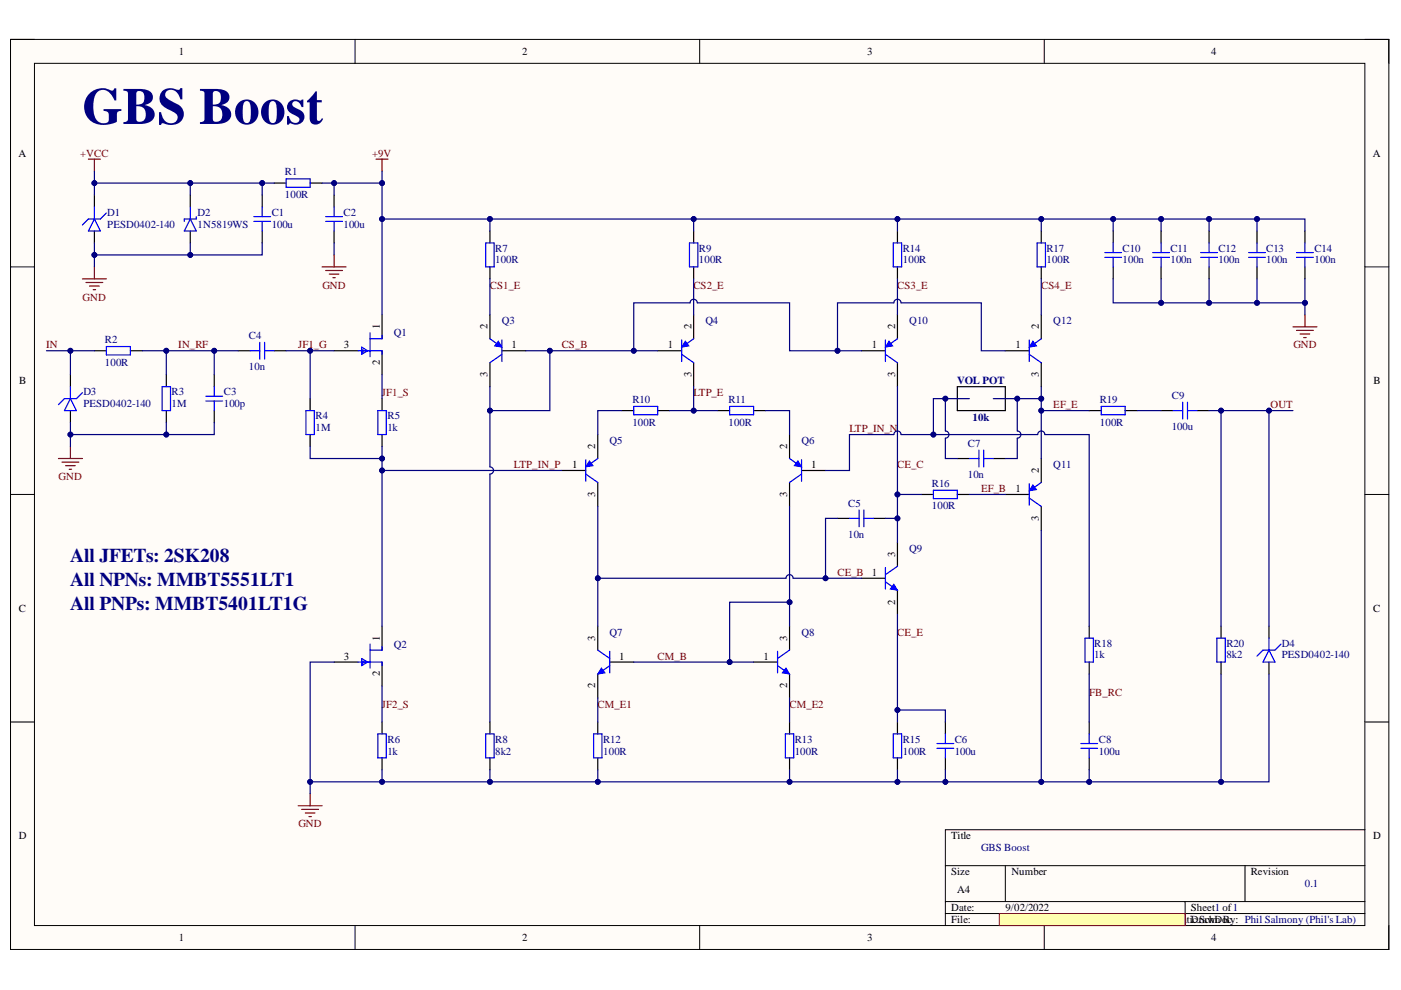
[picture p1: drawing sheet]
<svg xmlns="http://www.w3.org/2000/svg" width="297mm" height="210mm" viewBox="0 0 297 210" stroke-linecap="round" stroke-linejoin="round" font-family="sans-serif">
<defs><g id="words">
<text font-size="11" fill="#000080" x="17.4" y="26.3">GBS Boost</text>
<g font-size="4.1" fill="#000080">
<text x="14.9" y="119.2">All JFETs: 2SK208</text>
<text x="14.9" y="124.2">All NPNs: MMBT5551LT1</text>
<text x="14.9" y="129.3">All PNPs: MMBT5401LT1G</text>
</g>
<g font-size="2.3">
<text x="37.9" y="11.7">1</text>
<text x="110.7" y="11.7">2</text>
<text x="183.9" y="11.7">3</text>
<text x="256.8" y="11.7">4</text>
<text x="3.9" y="33.3">A</text>
<text x="291.1" y="33.3">A</text>
<text x="80.5" y="69.8" transform="rotate(-90 80.5 69.8)">1</text>
<text x="103.4" y="69.8" transform="rotate(-90 103.4 69.8)">2</text>
<text x="146.6" y="69.8" transform="rotate(-90 146.6 69.8)">2</text>
<text x="189.8" y="69.8" transform="rotate(-90 189.8 69.8)">2</text>
<text x="220.3" y="69.8" transform="rotate(-90 220.3 69.8)">2</text>
<text x="72.9" y="73.9">3</text>
<text x="80.5" y="77.4" transform="rotate(-90 80.5 77.4)">2</text>
<text x="108.4" y="73.9">1</text>
<text x="141.6" y="73.9">1</text>
<text x="184.8" y="73.9">1</text>
<text x="215.3" y="73.9">1</text>
<text x="4.1" y="81.5">B</text>
<text x="103.4" y="79.9" transform="rotate(-90 103.4 79.9)">3</text>
<text x="146.6" y="79.9" transform="rotate(-90 146.6 79.9)">3</text>
<text x="189.8" y="79.9" transform="rotate(-90 189.8 79.9)">3</text>
<text x="220.3" y="79.9" transform="rotate(-90 220.3 79.9)">3</text>
<text x="291.2" y="81.5">B</text>
<text x="126.2" y="95.2" transform="rotate(-90 126.2 95.2)">2</text>
<text x="166.9" y="95.2" transform="rotate(-90 166.9 95.2)">2</text>
<text x="121.3" y="99.3">1</text>
<text x="172" y="99.3">1</text>
<text x="220.3" y="100.2" transform="rotate(-90 220.3 100.2)">2</text>
<text x="126.2" y="105.3" transform="rotate(-90 126.2 105.3)">3</text>
<text x="166.9" y="105.3" transform="rotate(-90 166.9 105.3)">3</text>
<text x="215.3" y="104.4">1</text>
<text x="220.3" y="110.4" transform="rotate(-90 220.3 110.4)">3</text>
<text x="189.8" y="118.1" transform="rotate(-90 189.8 118.1)">3</text>
<text x="184.8" y="122.1">1</text>
<text x="4" y="129.7">C</text>
<text x="189.8" y="128.2" transform="rotate(-90 189.8 128.2)">2</text>
<text x="291.1" y="129.7">C</text>
<text x="80.5" y="135.8" transform="rotate(-90 80.5 135.8)">1</text>
<text x="126.2" y="135.8" transform="rotate(-90 126.2 135.8)">3</text>
<text x="166.9" y="135.8" transform="rotate(-90 166.9 135.8)">3</text>
<text x="72.9" y="139.9">3</text>
<text x="80.5" y="143.4" transform="rotate(-90 80.5 143.4)">2</text>
<text x="131.3" y="139.9">1</text>
<text x="161.9" y="139.9">1</text>
<text x="126.2" y="146" transform="rotate(-90 126.2 146)">2</text>
<text x="166.9" y="146" transform="rotate(-90 166.9 146)">2</text>
<text x="4" y="178">D</text>
<text x="201.7" y="178">Title</text>
<text x="291.1" y="178">D</text>
<text x="201.7" y="185.6">Size</text>
<text x="214.4" y="185.6">Number</text>
<text x="265.2" y="185.6">Revision</text>
<text x="202.9" y="189.4">A4</text>
<text x="201.7" y="193.2">Date:</text>
<text x="201.7" y="195.7">File:</text>
<text x="213.2" y="193.2">9/02/2022</text>
<text x="213.2" y="195.7">C:\Users\..\Goldbergstein_Boost-SchematiDrawn By: Phil Salmony (Phil's Lab)</text>
<text x="252.5" y="193.2">Sheet1 of1</text>
<text x="252.8" y="195.7">c.SchDoc</text>
<text x="37.9" y="199.5">1</text>
<text x="110.7" y="199.5">2</text>
<text x="183.9" y="199.5">3</text>
<text x="256.8" y="199.5">4</text>
</g>
<g font-size="2.3" fill="#800000">
<text x="17" y="33.3">+VCC</text>
<text x="78.9" y="33.3">+9V</text>
<text x="17.5" y="63.7">GND</text>
<text x="68.3" y="61.2">GND</text>
<text x="103.9" y="61.2">CS1_E</text>
<text x="147" y="61.2">CS2_E</text>
<text x="190.2" y="61.2">CS3_E</text>
<text x="220.8" y="61.2">CS4_E</text>
<text x="9.8" y="73.9">IN</text>
<text x="37.8" y="73.9">IN_RF</text>
<text x="63.2" y="73.9">JF1_G</text>
<text x="119.1" y="73.9">CS_B</text>
<text x="274.2" y="73.9">GND</text>
<text x="80.9" y="84">JF1_S</text>
<text x="147" y="84">LTP_E</text>
<text x="223.3" y="86.5">EF_E</text>
<text x="269.4" y="86.5">OUT</text>
<text x="180.1" y="91.7">LTP_IN_N</text>
<text x="12.4" y="101.8">GND</text>
<text x="108.9" y="99.3">LTP_IN_P</text>
<text x="190.2" y="99.3">CE_C</text>
<text x="208" y="104.4">EF_B</text>
<text x="177.5" y="122.1">CE_B</text>
<text x="190.2" y="134.8">CE_E</text>
<text x="139.4" y="139.9">CM_B</text>
<text x="230.9" y="147.5">FB_RC</text>
<text x="80.9" y="150.1">JF2_S</text>
<text x="126.7" y="150.1">CM_E1</text>
<text x="167.4" y="150.1">CM_E2</text>
<text x="63.3" y="175.4">GND</text>
</g>
<g font-size="2.3" fill="#000080">
<text x="60.4" y="37.2">R1</text>
<text x="22.8" y="45.7">D1</text>
<text x="41.9" y="45.7">D2</text>
<text x="57.6" y="45.7">C1</text>
<text x="60.4" y="42">100R</text>
<text x="72.8" y="45.7">C2</text>
<text x="22.8" y="48.3">PESD0402-140</text>
<text x="41.9" y="48.3">1N5819WS</text>
<text x="57.6" y="48.3">100u</text>
<text x="72.8" y="48.3">100u</text>
<text x="105" y="53.3">R7</text>
<text x="148.2" y="53.3">R9</text>
<text x="191.4" y="53.3">R14</text>
<text x="221.9" y="53.3">R17</text>
<text x="238" y="53.3">C10</text>
<text x="248.2" y="53.3">C11</text>
<text x="258.3" y="53.3">C12</text>
<text x="268.5" y="53.3">C13</text>
<text x="278.7" y="53.3">C14</text>
<text x="105" y="55.9">100R</text>
<text x="148.2" y="55.9">100R</text>
<text x="191.4" y="55.9">100R</text>
<text x="221.9" y="55.9">100R</text>
<text x="238" y="55.9">100n</text>
<text x="248.2" y="55.9">100n</text>
<text x="258.3" y="55.9">100n</text>
<text x="268.5" y="55.9">100n</text>
<text x="278.7" y="55.9">100n</text>
<text x="52.8" y="71.8">C4</text>
<text x="83.5" y="71.3">Q1</text>
<text x="106.4" y="68.8">Q3</text>
<text x="149.5" y="68.8">Q4</text>
<text x="192.8" y="68.8">Q10</text>
<text x="223.3" y="68.8">Q12</text>
<text x="22.2" y="72.8">R2</text>
<text x="22.2" y="77.6">100R</text>
<text x="17.7" y="83.8">D3</text>
<text x="36.4" y="83.8">R3</text>
<text x="47.5" y="83.8">C3</text>
<text x="52.8" y="78.4">10n</text>
<text x="202.9" y="81.5">VOL POT</text>
<text x="17.7" y="86.3">PESD0402-140</text>
<text x="36.4" y="86.3">1M</text>
<text x="47.5" y="86.3">100p</text>
<text x="66.9" y="88.9">R4</text>
<text x="82.1" y="88.9">R5</text>
<text x="134.1" y="85.4">R10</text>
<text x="154.5" y="85.4">R11</text>
<text x="206.2" y="89.2">10k</text>
<text x="233.2" y="85.4">R19</text>
<text x="248.4" y="84.5">C9</text>
<text x="66.9" y="91.4">1M</text>
<text x="82.1" y="91.4">1k</text>
<text x="129.2" y="94.2">Q5</text>
<text x="134.1" y="90.3">100R</text>
<text x="154.5" y="90.3">100R</text>
<text x="169.9" y="94.2">Q6</text>
<text x="205.2" y="94.7">C7</text>
<text x="233.2" y="90.3">100R</text>
<text x="248.4" y="91.2">100u</text>
<text x="205.2" y="101.3">10n</text>
<text x="223.3" y="99.3">Q11</text>
<text x="179.8" y="107.4">C5</text>
<text x="197.6" y="103.2">R16</text>
<text x="197.6" y="108">100R</text>
<text x="179.8" y="114">10n</text>
<text x="192.8" y="117.1">Q9</text>
<text x="83.5" y="137.3">Q2</text>
<text x="129.2" y="134.8">Q7</text>
<text x="169.9" y="134.8">Q8</text>
<text x="232" y="137.1">R18</text>
<text x="260" y="137.1">R20</text>
<text x="271.8" y="137.1">D4</text>
<text x="232" y="139.6">1k</text>
<text x="260" y="139.6">8k2</text>
<text x="271.8" y="139.6">PESD0402-140</text>
<text x="82.1" y="157.4">R6</text>
<text x="82.1" y="160">1k</text>
<text x="105" y="157.4">R8</text>
<text x="105" y="160">8k2</text>
<text x="127.9" y="157.4">R12</text>
<text x="127.9" y="160">100R</text>
<text x="168.5" y="157.4">R13</text>
<text x="168.5" y="160">100R</text>
<text x="191.4" y="157.4">R15</text>
<text x="191.4" y="160">100R</text>
<text x="202.4" y="157.4">C6</text>
<text x="202.4" y="160">100u</text>
<text x="232.9" y="157.4">C8</text>
<text x="232.9" y="160">100u</text>
<text x="208" y="180.5">GBS Boost</text>
<text x="276.7" y="188.1">0.1</text>
</g>
</g></defs>
<path d="M2.2 8.4h292.3v192.9h-292.3z" fill-rule="evenodd" fill="#fffcf8"/>
<path d="M2.2 8.4h292.3v192.9h-292.3z" fill="none" stroke="#000" stroke-width=".21"/>
<path d="M7.3 13.4h282.1v182.8h-282.1z" fill-rule="evenodd" fill="#fffcf8"/>
<g fill="none" stroke="#000" stroke-width=".21">
<path d="M2.2 8.4h5.1M7.3 13.4h282.1v182.8h-282.1zM75.3 8.4v5M148.3 8.4v5M221.4 8.4v5M289.4 8.4h5.1v5M2.2 56.6h5.1M289.4 56.6h5.1M2.2 104.8h5.1M289.4 104.8h5.1M2.2 153.1h5.1M289.4 153.1h5.1"/>
<path d="M289.4 175.9h-89v20.3M75.3 196.2v5.1M148.3 196.2v5.1M200.4 183.5h89M200.4 191.2h89M200.4 193.7h89M213.1 183.5v7.7M221.4 196.2v5.1M251.3 191.2v5M264 183.5v7.7M294.5 196.2v5.1"/>
</g>
<path d="M103.9 66.7v5.1M103.9 76.9v5.1M106.4 74.4h5.1" fill="none" stroke="#000" stroke-width=".25"/>
<path d="M103.9 71.8l1.7 1.3M106.4 72.1v4.5M106.4 75.1l-2.5 1.8" fill="none" stroke="#00f" stroke-width=".25"/>
<path d="M105.6 72.3l.8 1.3-1.5-.3z" fill="#00f"/>
<path d="M105.6 72.3l.8 1.3-1.5-.3z" fill="none" stroke="#00f" stroke-width=".21"/>
<g fill="none" stroke="#000" stroke-width=".25">
<path d="M103.9 49v2.5M103.9 56.6v2.5M20 74.4h2.6M27.6 74.4h2.6M35.3 79.4v2.6M45.4 79.4v2.6M50.5 74.4h2.5M58.1 74.4h2.6M70.8 74.4h5.1M81 66.7v5.1M81 74.4v5M139.4 74.4h5.1"/>
<path d="M147.1 66.7v5.1M147.1 76.9v5.1M35.3 87.1v2.5M45.4 87.1v2.5M65.8 84.5v2.6M65.8 92.1v2.6M81 84.5v2.6M81 92.1v2.6M81 132.8v5M70.8 140.4h5.1M81 140.4v5.1M81 153.1v2.5"/>
<path d="M81 160.7v2.5"/>
</g>
<g fill="none" stroke="#00f" stroke-width=".25">
<path d="M103 51.5h1.8v5.1h-1.8zM22.6 73.5h5v1.8h-5zM53 74.4h2.1M55.1 72.6v3.5M56.1 72.6v3.5M56.1 74.4h2M75.9 74.4h5.1v.7M76.7 73.6l1.3 .8-1.3 .7zM76.9 74.1v.8M78.5 70.6v5M81 71.1v.7h-2.5M144.5 72.1v4.5"/>
<path d="M144.5 75.1l2.6 1.8M147.1 71.8l-1.8 1.3M34.4 82h1.7v5.1h-1.7zM43.6 85h3.6M43.6 84h3.6M45.4 82v2M45.4 85v2.1M64.9 87.1h1.7v5h-1.7zM80.1 87.1h1.8v5h-1.8zM76.7 139.6l1.3 .8-1.3 .7zM78.5 136.6v5M81 137.1v.7h-2.5"/>
<path d="M75.9 140.4h5.1v.7M76.9 140.1v.8M80.1 155.6h1.8v5.1h-1.8z"/>
</g>
<path d="M79.7 33.7h2.6M81 33.7v2.6M12.4 97.2h5.1M13.2 98h3.5M13.9 98.7h2M14.7 99.5h.5M14.9 94.7v2.5" fill="none" stroke="#800000" stroke-width=".25"/>
<path d="M145.3 72.3l.8 1-1.6 .3z" fill="#00f"/>
<path d="M145.3 72.3l.8 1-1.6 .3z" fill="none" stroke="#00f" stroke-width=".21"/>
<path d="M126.7 132.8v5M126.7 142.9v5.1M129.3 140.4h5.1" fill="none" stroke="#000" stroke-width=".25"/>
<path d="M126.7 137.8l2.6 1.8M129.3 138.1v4.6M129.3 141.1l-2.6 1.8" fill="none" stroke="#00f" stroke-width=".25"/>
<path d="M127.5 141.6l.8 1.1-1.6 .2z" fill="#00f"/>
<path d="M127.5 141.6l.8 1.1-1.6 .2z" fill="none" stroke="#00f" stroke-width=".21"/>
<path d="M119.1 99.8h5.1M126.7 92.1v5.1M126.7 102.3v5.1" fill="none" stroke="#000" stroke-width=".25"/>
<path d="M124.2 97.5v4.5M126.7 97.2l-1.7 1.3M124.2 100.5l2.5 1.8" fill="none" stroke="#00f" stroke-width=".25"/>
<path d="M125 97.7l.7 1-1.5 .3z" fill="#00f"/>
<path d="M125 97.7l.7 1-1.5 .3z" fill="none" stroke="#00f" stroke-width=".21"/>
<path d="M167.4 92.1v5.1M169.9 99.8h5.1M167.4 102.3v5.1" fill="none" stroke="#000" stroke-width=".25"/>
<path d="M167.4 97.2l1.8 1.3M169.9 97.5v4.5M169.9 100.5l-2.5 1.8" fill="none" stroke="#00f" stroke-width=".25"/>
<path d="M169.2 97.7l.7 1.3-1.5-.3z" fill="#00f"/>
<path d="M169.2 97.7l.7 1.3-1.5-.3z" fill="none" stroke="#00f" stroke-width=".21"/>
<path d="M147.1 49v2.5M147.1 56.6v2.5M131.8 87.1h2.6M139.4 87.1h2.6M152.2 87.1h2.5M159.8 87.1h2.5M167.4 132.8v5M159.8 140.4h5.1M167.4 142.9v5.1" fill="none" stroke="#000" stroke-width=".25"/>
<path d="M146.2 51.5h1.8v5.1h-1.8zM134.4 86.2h5v1.7h-5zM154.7 86.2h5.1v1.7h-5.1zM164.9 138.1v4.6M167.4 137.8l-2.5 1.8M164.9 141.1l2.5 1.8" fill="none" stroke="#00f" stroke-width=".25"/>
<path d="M166.6 141.6l.8 1.3-1.5-.2z" fill="#00f"/>
<path d="M166.6 141.6l.8 1.3-1.5-.2z" fill="none" stroke="#00f" stroke-width=".21"/>
<path d="M190.3 115v5.1M182.7 122.6h5M190.3 125.1v5.1M103.9 153.1v2.5M126.7 153.1v2.5M167.4 153.1v2.5M103.9 160.7v2.5M126.7 160.7v2.5M167.4 160.7v2.5" fill="none" stroke="#000" stroke-width=".25"/>
<path d="M187.7 123.4l2.6 1.7M187.7 120.3v4.6M190.3 120.1l-2.6 1.7M103 155.6h1.8v5.1h-1.8zM125.9 155.6h1.7v5.1h-1.7zM166.5 155.6h1.8v5.1h-1.8z" fill="none" stroke="#00f" stroke-width=".25"/>
<path d="M63.2 170.8h5.1M64 171.6h3.5M64.7 172.4h2.1M65.5 173.1h.5M65.8 168.3v2.5" fill="none" stroke="#800000" stroke-width=".25"/>
<path d="M189.5 123.9l.8 1.2-1.5-.2z" fill="#00f"/>
<path d="M189.5 123.9l.8 1.2-1.5-.2z" fill="none" stroke="#00f" stroke-width=".21"/>
<path d="M182.7 74.4h5M190.3 66.7v5.1M190.3 76.9v5.1M190.3 153.1v2.5M190.3 160.7v2.5" fill="none" stroke="#000" stroke-width=".25"/>
<path d="M187.7 72.1v4.6M187.7 75.1l2.6 1.8M190.3 71.8l-1.8 1.3M189.4 155.6h1.8v5.1h-1.8z" fill="none" stroke="#00f" stroke-width=".25"/>
<path d="M188.5 72.3l.8 1-1.6 .3z" fill="#00f"/>
<path d="M188.5 72.3l.8 1-1.6 .3z" fill="none" stroke="#00f" stroke-width=".21"/>
<path d="M190.3 49v2.5M190.3 56.6v2.5M213.1 74.4h5.1M220.8 66.7v5.1M220.8 76.9v5.1M177.6 109.9h2.5M185.2 109.9h2.5M200.4 153.1v2.5M200.4 160.7v2.5" fill="none" stroke="#000" stroke-width=".25"/>
<path d="M189.4 51.5h1.8v5.1h-1.8zM218.2 72.1v4.6M218.2 75.1l2.6 1.8M220.8 71.8l-1.8 1.3M180.1 109.9h2M182.1 108.1v3.6M183.2 108.1v3.6M183.2 109.9h2M198.7 158.7h3.5M198.7 157.6h3.5M200.4 155.6v2M200.4 158.7v2" fill="none" stroke="#00f" stroke-width=".25"/>
<path d="M219 72.3l.8 1-1.6 .3z" fill="#00f"/>
<path d="M219 72.3l.8 1-1.6 .3z" fill="none" stroke="#00f" stroke-width=".21"/>
<path d="M220.8 49v2.5M220.8 56.6v2.5M220.8 97.2v5.1M213.1 104.8h5.1M220.8 107.4v5.1" fill="none" stroke="#000" stroke-width=".25"/>
<path d="M219.9 51.5h1.8v5.1h-1.8zM218.2 102.5v4.6M218.2 105.6l2.6 1.8M220.8 102.3l-1.8 1.3" fill="none" stroke="#00f" stroke-width=".25"/>
<path d="M219 102.8l.8 1-1.6 .3z" fill="#00f"/>
<path d="M219 102.8l.8 1-1.6 .3z" fill="none" stroke="#00f" stroke-width=".21"/>
<g fill="none" stroke="#000" stroke-width=".25">
<path d="M58.1 38.8h2.6M65.8 38.8h2.5M20 41.4v2.5M20 49v2.5M40.3 41.4v2.5M40.3 49v2.5M55.6 41.4v2.5M55.6 49v2.5M70.8 41.4v2.5M70.8 49v2.5M236 49v2.5M236 56.6v2.5"/>
<path d="M246.2 49v2.5M246.2 56.6v2.5M256.3 49v2.5M256.3 56.6v2.5M266.5 49v2.5M266.5 56.6v2.5M276.7 49v2.5M276.7 56.6v2.5M14.9 79.4v2.6M14.9 87.1v2.5M203 82h10.1v5.1h-10.1zM203 97.2h2.5"/>
<path d="M210.6 97.2h2.5M230.9 87.1h2.6M238.6 87.1h2.5M246.2 87.1h2.5M253.8 87.1h2.5M195.4 104.8h2.5M203 104.8h2.5M230.9 132.8v2.5M258.9 132.8v2.5M269 132.8v2.5M230.9 140.4v2.5M230.9 153.1v2.5"/>
<path d="M258.9 140.4v2.5M269 140.4v2.5M230.9 160.7v2.5"/>
</g>
<g fill="none" stroke="#00f" stroke-width=".25">
<path d="M60.7 37.9h5.1v1.8h-5.1zM20 46.4l1.3 2.6h-2.6zM20 43.9v2.5M22.6 45.2l-1.3 1.2h-2.6l-1.2 1.3M40.3 46.4l1.3 2.6h-2.5zM40.3 43.9v2.5M41.6 45.9v.5h-2.5v.5M53.8 45.9h3.6M53.8 46.9h3.6M55.6 43.9v2M55.6 46.9v2.1M69.1 45.9h3.5"/>
<path d="M69.1 46.9h3.5M70.8 43.9v2M70.8 46.9v2.1M234.2 54.6h3.6M234.2 53.6h3.6M236 51.5v2.1M236 54.6v2M244.4 54.6h3.6M244.4 53.6h3.6M246.2 51.5v2.1M246.2 54.6v2M254.6 54.6h3.5"/>
<path d="M254.6 53.6h3.5M256.3 51.5v2.1M256.3 54.6v2M264.7 54.6h3.6M264.7 53.6h3.6M266.5 51.5v2.1M266.5 54.6v2M274.9 54.6h3.6M274.9 53.6h3.6M276.7 51.5v2.1M276.7 54.6v2M14.9 84.5l1.3 2.6h-2.5z"/>
<path d="M14.9 82v2.5M17.5 83.3l-1.3 1.2h-2.5l-1.3 1.3M205.5 97.2h2.1M207.6 95.4v3.6M208.6 95.4v3.6M208.6 97.2h2M233.5 86.2h5.1v1.7h-5.1zM248.7 87.1h2.1M250.8 85.3v3.5M251.8 85.3v3.5M251.8 87.1h2M197.9 103.9h5.1v1.8h-5.1z"/>
<path d="M230 135.3h1.8v5.1h-1.8zM258 135.3h1.8v5.1h-1.8zM269 137.8l1.3 2.6h-2.5zM269 135.3v2.5M271.6 136.6l-1.3 1.2h-2.5l-1.3 1.3M229.2 158.7h3.5M229.2 157.6h3.5M230.9 155.6v2M230.9 158.7v2"/>
</g>
<g fill="none" stroke="#800000" stroke-width=".25">
<path d="M18.7 33.7h2.6M20 33.7v2.6M17.5 59.1h5.1M18.2 59.9h3.6M20 56.6v2.5M68.3 56.6h5.1M69.1 57.4h3.5M69.8 58.1h2.1M70.6 58.9h.5M70.8 54.1v2.5M19 60.7h2M19.8 61.4h.5"/>
<path d="M274.1 69.3h5.1M274.9 70.1h3.6M275.7 70.8h2M276.4 71.6h.5M276.7 66.7v2.6"/>
</g>
<path d="M30.2 74.4h5.1v5" fill="none" stroke="#000080" stroke-width=".25"/>
<circle cx="35.3" cy="74.4" r=".51" fill="#000080"/>
<circle cx="35.3" cy="74.4" r=".51" fill="none" stroke="#000080" stroke-width=".21"/>
<path d="M35.3 89.6v2.5h10.1v-2.5" fill="none" stroke="#000080" stroke-width=".25"/>
<circle cx="35.3" cy="92.1" r=".51" fill="#000080"/>
<circle cx="35.3" cy="92.1" r=".51" fill="none" stroke="#000080" stroke-width=".21"/>
<path d="M35.3 74.4h10.1v5" fill="none" stroke="#000080" stroke-width=".25"/>
<circle cx="45.4" cy="74.4" r=".51" fill="#000080"/>
<circle cx="45.4" cy="74.4" r=".51" fill="none" stroke="#000080" stroke-width=".21"/>
<circle cx="35.3" cy="74.4" r=".51" fill="#000080"/>
<circle cx="35.3" cy="74.4" r=".51" fill="none" stroke="#000080" stroke-width=".21"/>
<path d="M35.3 92.1h-20.4v2.6" fill="none" stroke="#000080" stroke-width=".25"/>
<circle cx="14.9" cy="92.1" r=".51" fill="#000080"/>
<circle cx="14.9" cy="92.1" r=".51" fill="none" stroke="#000080" stroke-width=".21"/>
<circle cx="35.3" cy="92.1" r=".51" fill="#000080"/>
<circle cx="35.3" cy="92.1" r=".51" fill="none" stroke="#000080" stroke-width=".21"/>
<path d="M45.4 74.4h5.1" fill="none" stroke="#000080" stroke-width=".25"/>
<circle cx="45.4" cy="74.4" r=".51" fill="#000080"/>
<circle cx="45.4" cy="74.4" r=".51" fill="none" stroke="#000080" stroke-width=".21"/>
<path d="M60.7 74.4h5.1v10.1" fill="none" stroke="#000080" stroke-width=".25"/>
<circle cx="65.8" cy="74.4" r=".51" fill="#000080"/>
<circle cx="65.8" cy="74.4" r=".51" fill="none" stroke="#000080" stroke-width=".21"/>
<path d="M81 79.4v5.1M65.8 94.7v2.5h15.2v-2.5" fill="none" stroke="#000080" stroke-width=".25"/>
<circle cx="81" cy="97.2" r=".51" fill="#000080"/>
<circle cx="81" cy="97.2" r=".51" fill="none" stroke="#000080" stroke-width=".21"/>
<path d="M81 97.2v2.6h38.1" fill="none" stroke="#000080" stroke-width=".25"/>
<circle cx="81" cy="99.8" r=".51" fill="#000080"/>
<circle cx="81" cy="99.8" r=".51" fill="none" stroke="#000080" stroke-width=".21"/>
<circle cx="81" cy="97.2" r=".51" fill="#000080"/>
<circle cx="81" cy="97.2" r=".51" fill="none" stroke="#000080" stroke-width=".21"/>
<path d="M81 99.8v33" fill="none" stroke="#000080" stroke-width=".25"/>
<circle cx="81" cy="99.8" r=".51" fill="#000080"/>
<circle cx="81" cy="99.8" r=".51" fill="none" stroke="#000080" stroke-width=".21"/>
<path d="M70.8 140.4h-5v25.4h15.2v-2.6M81 145.5v7.6" fill="none" stroke="#000080" stroke-width=".25"/>
<circle cx="81" cy="165.8" r=".51" fill="#000080"/>
<circle cx="81" cy="165.8" r=".51" fill="none" stroke="#000080" stroke-width=".21"/>
<circle cx="65.8" cy="165.8" r=".51" fill="#000080"/>
<circle cx="65.8" cy="165.8" r=".51" fill="none" stroke="#000080" stroke-width=".21"/>
<path d="M65.8 74.4h5" fill="none" stroke="#000080" stroke-width=".25"/>
<circle cx="65.8" cy="74.4" r=".51" fill="#000080"/>
<circle cx="65.8" cy="74.4" r=".51" fill="none" stroke="#000080" stroke-width=".21"/>
<path d="M103.9 59.1v7.6M131.8 87.1h-5.1v5M147.1 82v5.1" fill="none" stroke="#000080" stroke-width=".25"/>
<circle cx="147.1" cy="87.1" r=".51" fill="#000080"/>
<circle cx="147.1" cy="87.1" r=".51" fill="none" stroke="#000080" stroke-width=".21"/>
<path d="M103.9 46.4h43.2v2.6M147.1 59.1v7.6M162.3 87.1h5.1v5" fill="none" stroke="#000080" stroke-width=".25"/>
<circle cx="147.1" cy="46.4" r=".51" fill="#000080"/>
<circle cx="147.1" cy="46.4" r=".51" fill="none" stroke="#000080" stroke-width=".21"/>
<circle cx="103.9" cy="46.4" r=".51" fill="#000080"/>
<circle cx="103.9" cy="46.4" r=".51" fill="none" stroke="#000080" stroke-width=".21"/>
<path d="M134.4 140.4h25.4" fill="none" stroke="#000080" stroke-width=".25"/>
<circle cx="154.7" cy="140.4" r=".51" fill="#000080"/>
<circle cx="154.7" cy="140.4" r=".51" fill="none" stroke="#000080" stroke-width=".21"/>
<path d="M167.4 127.7h-12.7v12.7" fill="none" stroke="#000080" stroke-width=".25"/>
<circle cx="154.7" cy="140.4" r=".51" fill="#000080"/>
<circle cx="154.7" cy="140.4" r=".51" fill="none" stroke="#000080" stroke-width=".21"/>
<circle cx="167.4" cy="127.7" r=".51" fill="#000080"/>
<circle cx="167.4" cy="127.7" r=".51" fill="none" stroke="#000080" stroke-width=".21"/>
<path d="M126.7 148v5.1M167.4 148v5.1M65.8 165.8v2.5" fill="none" stroke="#000080" stroke-width=".25"/>
<circle cx="65.8" cy="165.8" r=".51" fill="#000080"/>
<circle cx="65.8" cy="165.8" r=".51" fill="none" stroke="#000080" stroke-width=".21"/>
<path d="M167.4 163.2v2.6h-86.4" fill="none" stroke="#000080" stroke-width=".25"/>
<circle cx="81" cy="165.8" r=".51" fill="#000080"/>
<circle cx="81" cy="165.8" r=".51" fill="none" stroke="#000080" stroke-width=".21"/>
<circle cx="103.9" cy="165.8" r=".51" fill="#000080"/>
<circle cx="103.9" cy="165.8" r=".51" fill="none" stroke="#000080" stroke-width=".21"/>
<circle cx="126.7" cy="165.8" r=".51" fill="#000080"/>
<circle cx="126.7" cy="165.8" r=".51" fill="none" stroke="#000080" stroke-width=".21"/>
<circle cx="167.4" cy="165.8" r=".51" fill="#000080"/>
<circle cx="167.4" cy="165.8" r=".51" fill="none" stroke="#000080" stroke-width=".21"/>
<path d="M126.7 163.2v2.6" fill="none" stroke="#000080" stroke-width=".25"/>
<circle cx="126.7" cy="165.8" r=".51" fill="#000080"/>
<circle cx="126.7" cy="165.8" r=".51" fill="none" stroke="#000080" stroke-width=".21"/>
<path d="M103.9 163.2v2.6" fill="none" stroke="#000080" stroke-width=".25"/>
<circle cx="103.9" cy="165.8" r=".51" fill="#000080"/>
<circle cx="103.9" cy="165.8" r=".51" fill="none" stroke="#000080" stroke-width=".21"/>
<path d="M111.5 74.4h5.1" fill="none" stroke="#000080" stroke-width=".25"/>
<circle cx="116.6" cy="74.4" r=".51" fill="#000080"/>
<circle cx="116.6" cy="74.4" r=".51" fill="none" stroke="#000080" stroke-width=".21"/>
<path d="M142 87.1h10.2" fill="none" stroke="#000080" stroke-width=".25"/>
<circle cx="147.1" cy="87.1" r=".51" fill="#000080"/>
<circle cx="147.1" cy="87.1" r=".51" fill="none" stroke="#000080" stroke-width=".21"/>
<path d="M81 46.4h22.9v2.6" fill="none" stroke="#000080" stroke-width=".25"/>
<circle cx="103.9" cy="46.4" r=".51" fill="#000080"/>
<circle cx="103.9" cy="46.4" r=".51" fill="none" stroke="#000080" stroke-width=".21"/>
<circle cx="81" cy="46.4" r=".51" fill="#000080"/>
<circle cx="81" cy="46.4" r=".51" fill="none" stroke="#000080" stroke-width=".21"/>
<path d="M190.3 130.2v22.9" fill="none" stroke="#000080" stroke-width=".25"/>
<circle cx="190.3" cy="150.5" r=".51" fill="#000080"/>
<circle cx="190.3" cy="150.5" r=".51" fill="none" stroke="#000080" stroke-width=".21"/>
<path d="M190.3 163.2v2.6h-22.9" fill="none" stroke="#000080" stroke-width=".25"/>
<circle cx="190.3" cy="165.8" r=".51" fill="#000080"/>
<circle cx="190.3" cy="165.8" r=".51" fill="none" stroke="#000080" stroke-width=".21"/>
<circle cx="167.4" cy="165.8" r=".51" fill="#000080"/>
<circle cx="167.4" cy="165.8" r=".51" fill="none" stroke="#000080" stroke-width=".21"/>
<path d="M147.1 46.4h43.2v2.6M190.3 59.1v7.6" fill="none" stroke="#000080" stroke-width=".25"/>
<circle cx="190.3" cy="46.4" r=".51" fill="#000080"/>
<circle cx="190.3" cy="46.4" r=".51" fill="none" stroke="#000080" stroke-width=".21"/>
<circle cx="147.1" cy="46.4" r=".51" fill="#000080"/>
<circle cx="147.1" cy="46.4" r=".51" fill="none" stroke="#000080" stroke-width=".21"/>
<path d="M167.4 107.4v25.4" fill="none" stroke="#000080" stroke-width=".25"/>
<circle cx="167.4" cy="127.7" r=".51" fill="#000080"/>
<circle cx="167.4" cy="127.7" r=".51" fill="none" stroke="#000080" stroke-width=".21"/>
<path d="M139.4 74.4h-22.8v12.7h-12.7" fill="none" stroke="#000080" stroke-width=".25"/>
<circle cx="103.9" cy="87.1" r=".51" fill="#000080"/>
<circle cx="103.9" cy="87.1" r=".51" fill="none" stroke="#000080" stroke-width=".21"/>
<circle cx="116.6" cy="74.4" r=".51" fill="#000080"/>
<circle cx="116.6" cy="74.4" r=".51" fill="none" stroke="#000080" stroke-width=".21"/>
<circle cx="134.4" cy="74.4" r=".51" fill="#000080"/>
<circle cx="134.4" cy="74.4" r=".51" fill="none" stroke="#000080" stroke-width=".21"/>
<path d="M103.9 82v17a.76 .76 0 0 1 .7 .8 .76 .76 0 0 1-.7 .7v52.6" fill="none" stroke="#000080" stroke-width=".25"/>
<circle cx="103.9" cy="87.1" r=".51" fill="#000080"/>
<circle cx="103.9" cy="87.1" r=".51" fill="none" stroke="#000080" stroke-width=".21"/>
<path d="M126.7 122.6h39.9a.76 .76 0 0 1 .8-.8 .76 .76 0 0 1 .8 .8h14.5" fill="none" stroke="#000080" stroke-width=".25"/>
<circle cx="175" cy="122.6" r=".51" fill="#000080"/>
<circle cx="175" cy="122.6" r=".51" fill="none" stroke="#000080" stroke-width=".21"/>
<circle cx="126.7" cy="122.6" r=".51" fill="#000080"/>
<circle cx="126.7" cy="122.6" r=".51" fill="none" stroke="#000080" stroke-width=".21"/>
<path d="M126.7 107.4v25.4" fill="none" stroke="#000080" stroke-width=".25"/>
<circle cx="126.7" cy="122.6" r=".51" fill="#000080"/>
<circle cx="126.7" cy="122.6" r=".51" fill="none" stroke="#000080" stroke-width=".21"/>
<path d="M177.6 109.9h-2.6v12.7" fill="none" stroke="#000080" stroke-width=".25"/>
<circle cx="175" cy="122.6" r=".51" fill="#000080"/>
<circle cx="175" cy="122.6" r=".51" fill="none" stroke="#000080" stroke-width=".21"/>
<path d="M187.7 109.9h2.6" fill="none" stroke="#000080" stroke-width=".25"/>
<circle cx="190.3" cy="109.9" r=".51" fill="#000080"/>
<circle cx="190.3" cy="109.9" r=".51" fill="none" stroke="#000080" stroke-width=".21"/>
<path d="M200.4 163.2v2.6h-10.1" fill="none" stroke="#000080" stroke-width=".25"/>
<circle cx="200.4" cy="165.8" r=".51" fill="#000080"/>
<circle cx="200.4" cy="165.8" r=".51" fill="none" stroke="#000080" stroke-width=".21"/>
<circle cx="190.3" cy="165.8" r=".51" fill="#000080"/>
<circle cx="190.3" cy="165.8" r=".51" fill="none" stroke="#000080" stroke-width=".21"/>
<path d="M190.3 150.5h10.1v2.6" fill="none" stroke="#000080" stroke-width=".25"/>
<circle cx="190.3" cy="150.5" r=".51" fill="#000080"/>
<circle cx="190.3" cy="150.5" r=".51" fill="none" stroke="#000080" stroke-width=".21"/>
<path d="M190.3 46.4h30.5v2.6M220.8 59.1v7.6" fill="none" stroke="#000080" stroke-width=".25"/>
<circle cx="220.8" cy="46.4" r=".51" fill="#000080"/>
<circle cx="220.8" cy="46.4" r=".51" fill="none" stroke="#000080" stroke-width=".21"/>
<circle cx="190.3" cy="46.4" r=".51" fill="#000080"/>
<circle cx="190.3" cy="46.4" r=".51" fill="none" stroke="#000080" stroke-width=".21"/>
<path d="M177.6 74.4v-10.2h11.9a.76 .76 0 0 1 .8-.8 .76 .76 0 0 1 .7 .8h17.1v10.2h5" fill="none" stroke="#000080" stroke-width=".25"/>
<circle cx="177.6" cy="74.4" r=".51" fill="#000080"/>
<circle cx="177.6" cy="74.4" r=".51" fill="none" stroke="#000080" stroke-width=".21"/>
<path d="M134.4 74.4v-10.2h11.9a.76 .76 0 0 1 .8-.8 .76 .76 0 0 1 .7 .8h19.6v10.2h15.3" fill="none" stroke="#000080" stroke-width=".25"/>
<circle cx="177.6" cy="74.4" r=".51" fill="#000080"/>
<circle cx="177.6" cy="74.4" r=".51" fill="none" stroke="#000080" stroke-width=".21"/>
<circle cx="134.4" cy="74.4" r=".51" fill="#000080"/>
<circle cx="134.4" cy="74.4" r=".51" fill="none" stroke="#000080" stroke-width=".21"/>
<path d="M190.3 82v33" fill="none" stroke="#000080" stroke-width=".25"/>
<circle cx="190.3" cy="104.8" r=".51" fill="#000080"/>
<circle cx="190.3" cy="104.8" r=".51" fill="none" stroke="#000080" stroke-width=".21"/>
<circle cx="190.3" cy="109.9" r=".51" fill="#000080"/>
<circle cx="190.3" cy="109.9" r=".51" fill="none" stroke="#000080" stroke-width=".21"/>
<path d="M190.3 104.8h5.1M205.5 104.8h7.6" fill="none" stroke="#000080" stroke-width=".25"/>
<circle cx="190.3" cy="104.8" r=".51" fill="#000080"/>
<circle cx="190.3" cy="104.8" r=".51" fill="none" stroke="#000080" stroke-width=".21"/>
<path d="M220.8 112.5v53.3h-20.4" fill="none" stroke="#000080" stroke-width=".25"/>
<circle cx="220.8" cy="165.8" r=".51" fill="#000080"/>
<circle cx="220.8" cy="165.8" r=".51" fill="none" stroke="#000080" stroke-width=".21"/>
<circle cx="200.4" cy="165.8" r=".51" fill="#000080"/>
<circle cx="200.4" cy="165.8" r=".51" fill="none" stroke="#000080" stroke-width=".21"/>
<path d="M220.8 87.1h10.1" fill="none" stroke="#000080" stroke-width=".25"/>
<circle cx="220.8" cy="87.1" r=".51" fill="#000080"/>
<circle cx="220.8" cy="87.1" r=".51" fill="none" stroke="#000080" stroke-width=".21"/>
<path d="M220.8 82v15.2" fill="none" stroke="#000080" stroke-width=".25"/>
<circle cx="220.8" cy="87.1" r=".51" fill="#000080"/>
<circle cx="220.8" cy="87.1" r=".51" fill="none" stroke="#000080" stroke-width=".21"/>
<circle cx="220.8" cy="84.5" r=".51" fill="#000080"/>
<circle cx="220.8" cy="84.5" r=".51" fill="none" stroke="#000080" stroke-width=".21"/>
<path d="M175 99.8h5.1v-7.7h9.4a.76 .76 0 0 1 .8-.7 .76 .76 0 0 1 .7 .7h29a.76 .76 0 0 1 .8-.7 .76 .76 0 0 1 .7 .7h9.4v40.7" fill="none" stroke="#000080" stroke-width=".25"/>
<circle cx="197.9" cy="92.1" r=".51" fill="#000080"/>
<circle cx="197.9" cy="92.1" r=".51" fill="none" stroke="#000080" stroke-width=".21"/>
<path d="M230.9 163.2v2.6h-10.1" fill="none" stroke="#000080" stroke-width=".25"/>
<circle cx="230.9" cy="165.8" r=".51" fill="#000080"/>
<circle cx="230.9" cy="165.8" r=".51" fill="none" stroke="#000080" stroke-width=".21"/>
<circle cx="220.8" cy="165.8" r=".51" fill="#000080"/>
<circle cx="220.8" cy="165.8" r=".51" fill="none" stroke="#000080" stroke-width=".21"/>
<path d="M9.8 74.4h10.2M241.1 87.1h5.1M230.9 142.9v10.2" fill="none" stroke="#000080" stroke-width=".25"/>
<circle cx="14.9" cy="74.4" r=".51" fill="#000080"/>
<circle cx="14.9" cy="74.4" r=".51" fill="none" stroke="#000080" stroke-width=".21"/>
<path d="M68.3 38.8h2.5v2.6" fill="none" stroke="#000080" stroke-width=".25"/>
<circle cx="70.8" cy="38.8" r=".51" fill="#000080"/>
<circle cx="70.8" cy="38.8" r=".51" fill="none" stroke="#000080" stroke-width=".21"/>
<path d="M58.1 38.8h-2.5v2.6" fill="none" stroke="#000080" stroke-width=".25"/>
<circle cx="55.6" cy="38.8" r=".51" fill="#000080"/>
<circle cx="55.6" cy="38.8" r=".51" fill="none" stroke="#000080" stroke-width=".21"/>
<path d="M70.8 38.8h10.2M70.8 51.5v2.6" fill="none" stroke="#000080" stroke-width=".25"/>
<circle cx="70.8" cy="38.8" r=".51" fill="#000080"/>
<circle cx="70.8" cy="38.8" r=".51" fill="none" stroke="#000080" stroke-width=".21"/>
<circle cx="81" cy="38.8" r=".51" fill="#000080"/>
<circle cx="81" cy="38.8" r=".51" fill="none" stroke="#000080" stroke-width=".21"/>
<path d="M14.9 74.4v5" fill="none" stroke="#000080" stroke-width=".25"/>
<circle cx="14.9" cy="74.4" r=".51" fill="#000080"/>
<circle cx="14.9" cy="74.4" r=".51" fill="none" stroke="#000080" stroke-width=".21"/>
<path d="M14.9 89.6v2.5" fill="none" stroke="#000080" stroke-width=".25"/>
<circle cx="14.9" cy="92.1" r=".51" fill="#000080"/>
<circle cx="14.9" cy="92.1" r=".51" fill="none" stroke="#000080" stroke-width=".21"/>
<path d="M258.9 142.9v22.9" fill="none" stroke="#000080" stroke-width=".25"/>
<circle cx="258.9" cy="165.8" r=".51" fill="#000080"/>
<circle cx="258.9" cy="165.8" r=".51" fill="none" stroke="#000080" stroke-width=".21"/>
<path d="M258.9 87.1v45.7" fill="none" stroke="#000080" stroke-width=".25"/>
<circle cx="258.9" cy="87.1" r=".51" fill="#000080"/>
<circle cx="258.9" cy="87.1" r=".51" fill="none" stroke="#000080" stroke-width=".21"/>
<path d="M269 87.1h5.1" fill="none" stroke="#000080" stroke-width=".25"/>
<circle cx="269" cy="87.1" r=".51" fill="#000080"/>
<circle cx="269" cy="87.1" r=".51" fill="none" stroke="#000080" stroke-width=".21"/>
<path d="M269 142.9v22.9h-38.1" fill="none" stroke="#000080" stroke-width=".25"/>
<circle cx="230.9" cy="165.8" r=".51" fill="#000080"/>
<circle cx="230.9" cy="165.8" r=".51" fill="none" stroke="#000080" stroke-width=".21"/>
<circle cx="258.9" cy="165.8" r=".51" fill="#000080"/>
<circle cx="258.9" cy="165.8" r=".51" fill="none" stroke="#000080" stroke-width=".21"/>
<path d="M256.3 87.1h12.7v45.7" fill="none" stroke="#000080" stroke-width=".25"/>
<circle cx="258.9" cy="87.1" r=".51" fill="#000080"/>
<circle cx="258.9" cy="87.1" r=".51" fill="none" stroke="#000080" stroke-width=".21"/>
<circle cx="269" cy="87.1" r=".51" fill="#000080"/>
<circle cx="269" cy="87.1" r=".51" fill="none" stroke="#000080" stroke-width=".21"/>
<path d="M266.5 46.4v2.6" fill="none" stroke="#000080" stroke-width=".25"/>
<circle cx="266.5" cy="46.4" r=".51" fill="#000080"/>
<circle cx="266.5" cy="46.4" r=".51" fill="none" stroke="#000080" stroke-width=".21"/>
<path d="M256.3 46.4v2.6" fill="none" stroke="#000080" stroke-width=".25"/>
<circle cx="256.3" cy="46.4" r=".51" fill="#000080"/>
<circle cx="256.3" cy="46.4" r=".51" fill="none" stroke="#000080" stroke-width=".21"/>
<path d="M246.2 46.4v2.6" fill="none" stroke="#000080" stroke-width=".25"/>
<circle cx="246.2" cy="46.4" r=".51" fill="#000080"/>
<circle cx="246.2" cy="46.4" r=".51" fill="none" stroke="#000080" stroke-width=".21"/>
<path d="M236 46.4v2.6" fill="none" stroke="#000080" stroke-width=".25"/>
<circle cx="236" cy="46.4" r=".51" fill="#000080"/>
<circle cx="236" cy="46.4" r=".51" fill="none" stroke="#000080" stroke-width=".21"/>
<path d="M210.6 84.5h10.2" fill="none" stroke="#000080" stroke-width=".25"/>
<circle cx="220.8" cy="84.5" r=".51" fill="#000080"/>
<circle cx="220.8" cy="84.5" r=".51" fill="none" stroke="#000080" stroke-width=".21"/>
<circle cx="215.7" cy="84.5" r=".51" fill="#000080"/>
<circle cx="215.7" cy="84.5" r=".51" fill="none" stroke="#000080" stroke-width=".21"/>
<path d="M256.3 59.1v5.1" fill="none" stroke="#000080" stroke-width=".25"/>
<circle cx="256.3" cy="64.2" r=".51" fill="#000080"/>
<circle cx="256.3" cy="64.2" r=".51" fill="none" stroke="#000080" stroke-width=".21"/>
<path d="M266.5 59.1v5.1" fill="none" stroke="#000080" stroke-width=".25"/>
<circle cx="266.5" cy="64.2" r=".51" fill="#000080"/>
<circle cx="266.5" cy="64.2" r=".51" fill="none" stroke="#000080" stroke-width=".21"/>
<path d="M81 36.3v30.4" fill="none" stroke="#000080" stroke-width=".25"/>
<circle cx="81" cy="46.4" r=".51" fill="#000080"/>
<circle cx="81" cy="46.4" r=".51" fill="none" stroke="#000080" stroke-width=".21"/>
<circle cx="81" cy="38.8" r=".51" fill="#000080"/>
<circle cx="81" cy="38.8" r=".51" fill="none" stroke="#000080" stroke-width=".21"/>
<path d="M220.8 46.4h55.9v2.6" fill="none" stroke="#000080" stroke-width=".25"/>
<circle cx="220.8" cy="46.4" r=".51" fill="#000080"/>
<circle cx="220.8" cy="46.4" r=".51" fill="none" stroke="#000080" stroke-width=".21"/>
<circle cx="236" cy="46.4" r=".51" fill="#000080"/>
<circle cx="236" cy="46.4" r=".51" fill="none" stroke="#000080" stroke-width=".21"/>
<circle cx="246.2" cy="46.4" r=".51" fill="#000080"/>
<circle cx="246.2" cy="46.4" r=".51" fill="none" stroke="#000080" stroke-width=".21"/>
<circle cx="256.3" cy="46.4" r=".51" fill="#000080"/>
<circle cx="256.3" cy="46.4" r=".51" fill="none" stroke="#000080" stroke-width=".21"/>
<circle cx="266.5" cy="46.4" r=".51" fill="#000080"/>
<circle cx="266.5" cy="46.4" r=".51" fill="none" stroke="#000080" stroke-width=".21"/>
<path d="M236 59.1v5.1h40.7" fill="none" stroke="#000080" stroke-width=".25"/>
<circle cx="276.7" cy="64.2" r=".51" fill="#000080"/>
<circle cx="276.7" cy="64.2" r=".51" fill="none" stroke="#000080" stroke-width=".21"/>
<circle cx="266.5" cy="64.2" r=".51" fill="#000080"/>
<circle cx="266.5" cy="64.2" r=".51" fill="none" stroke="#000080" stroke-width=".21"/>
<circle cx="256.3" cy="64.2" r=".51" fill="#000080"/>
<circle cx="256.3" cy="64.2" r=".51" fill="none" stroke="#000080" stroke-width=".21"/>
<circle cx="246.2" cy="64.2" r=".51" fill="#000080"/>
<circle cx="246.2" cy="64.2" r=".51" fill="none" stroke="#000080" stroke-width=".21"/>
<path d="M246.2 59.1v5.1" fill="none" stroke="#000080" stroke-width=".25"/>
<circle cx="246.2" cy="64.2" r=".51" fill="#000080"/>
<circle cx="246.2" cy="64.2" r=".51" fill="none" stroke="#000080" stroke-width=".21"/>
<path d="M276.7 59.1v7.6" fill="none" stroke="#000080" stroke-width=".25"/>
<circle cx="276.7" cy="64.2" r=".51" fill="#000080"/>
<circle cx="276.7" cy="64.2" r=".51" fill="none" stroke="#000080" stroke-width=".21"/>
<path d="M200.4 84.5v6.9a.76 .76 0 0 1 .8 .7 .76 .76 0 0 1-.8 .8v4.3h2.6" fill="none" stroke="#000080" stroke-width=".25"/>
<circle cx="200.4" cy="84.5" r=".51" fill="#000080"/>
<circle cx="200.4" cy="84.5" r=".51" fill="none" stroke="#000080" stroke-width=".21"/>
<path d="M215.7 84.5v6.9a.76 .76 0 0 1 .7 .7 .76 .76 0 0 1-.7 .8v4.3h-2.6" fill="none" stroke="#000080" stroke-width=".25"/>
<circle cx="215.7" cy="84.5" r=".51" fill="#000080"/>
<circle cx="215.7" cy="84.5" r=".51" fill="none" stroke="#000080" stroke-width=".21"/>
<path d="M20 51.5v5.1" fill="none" stroke="#000080" stroke-width=".25"/>
<circle cx="20" cy="54.1" r=".51" fill="#000080"/>
<circle cx="20" cy="54.1" r=".51" fill="none" stroke="#000080" stroke-width=".21"/>
<path d="M55.6 51.5v2.6h-35.6" fill="none" stroke="#000080" stroke-width=".25"/>
<circle cx="20" cy="54.1" r=".51" fill="#000080"/>
<circle cx="20" cy="54.1" r=".51" fill="none" stroke="#000080" stroke-width=".21"/>
<circle cx="40.3" cy="54.1" r=".51" fill="#000080"/>
<circle cx="40.3" cy="54.1" r=".51" fill="none" stroke="#000080" stroke-width=".21"/>
<path d="M40.3 51.5v2.6" fill="none" stroke="#000080" stroke-width=".25"/>
<circle cx="40.3" cy="54.1" r=".51" fill="#000080"/>
<circle cx="40.3" cy="54.1" r=".51" fill="none" stroke="#000080" stroke-width=".21"/>
<path d="M55.6 38.8h-35.6v2.6" fill="none" stroke="#000080" stroke-width=".25"/>
<circle cx="55.6" cy="38.8" r=".51" fill="#000080"/>
<circle cx="55.6" cy="38.8" r=".51" fill="none" stroke="#000080" stroke-width=".21"/>
<circle cx="40.3" cy="38.8" r=".51" fill="#000080"/>
<circle cx="40.3" cy="38.8" r=".51" fill="none" stroke="#000080" stroke-width=".21"/>
<circle cx="20" cy="38.8" r=".51" fill="#000080"/>
<circle cx="20" cy="38.8" r=".51" fill="none" stroke="#000080" stroke-width=".21"/>
<path d="M40.3 38.8v2.6" fill="none" stroke="#000080" stroke-width=".25"/>
<circle cx="40.3" cy="38.8" r=".51" fill="#000080"/>
<circle cx="40.3" cy="38.8" r=".51" fill="none" stroke="#000080" stroke-width=".21"/>
<path d="M20 36.3v2.5" fill="none" stroke="#000080" stroke-width=".25"/>
<circle cx="20" cy="38.8" r=".51" fill="#000080"/>
<circle cx="20" cy="38.8" r=".51" fill="none" stroke="#000080" stroke-width=".21"/>
<path d="M205.5 84.5h-7.6v7.6" fill="none" stroke="#000080" stroke-width=".25"/>
<circle cx="197.9" cy="92.1" r=".51" fill="#000080"/>
<circle cx="197.9" cy="92.1" r=".51" fill="none" stroke="#000080" stroke-width=".21"/>
<circle cx="200.4" cy="84.5" r=".51" fill="#000080"/>
<circle cx="200.4" cy="84.5" r=".51" fill="none" stroke="#000080" stroke-width=".21"/>
<path d="M211.9 193.7h39.4v2.5h-39.4z" fill-rule="evenodd" fill="#ffffb0"/>
<path d="M211.9 193.7h39.4v2.5h-39.4z" fill="none" stroke="#800000" stroke-width=".21"/>
<use href="#words"/>
</svg>
